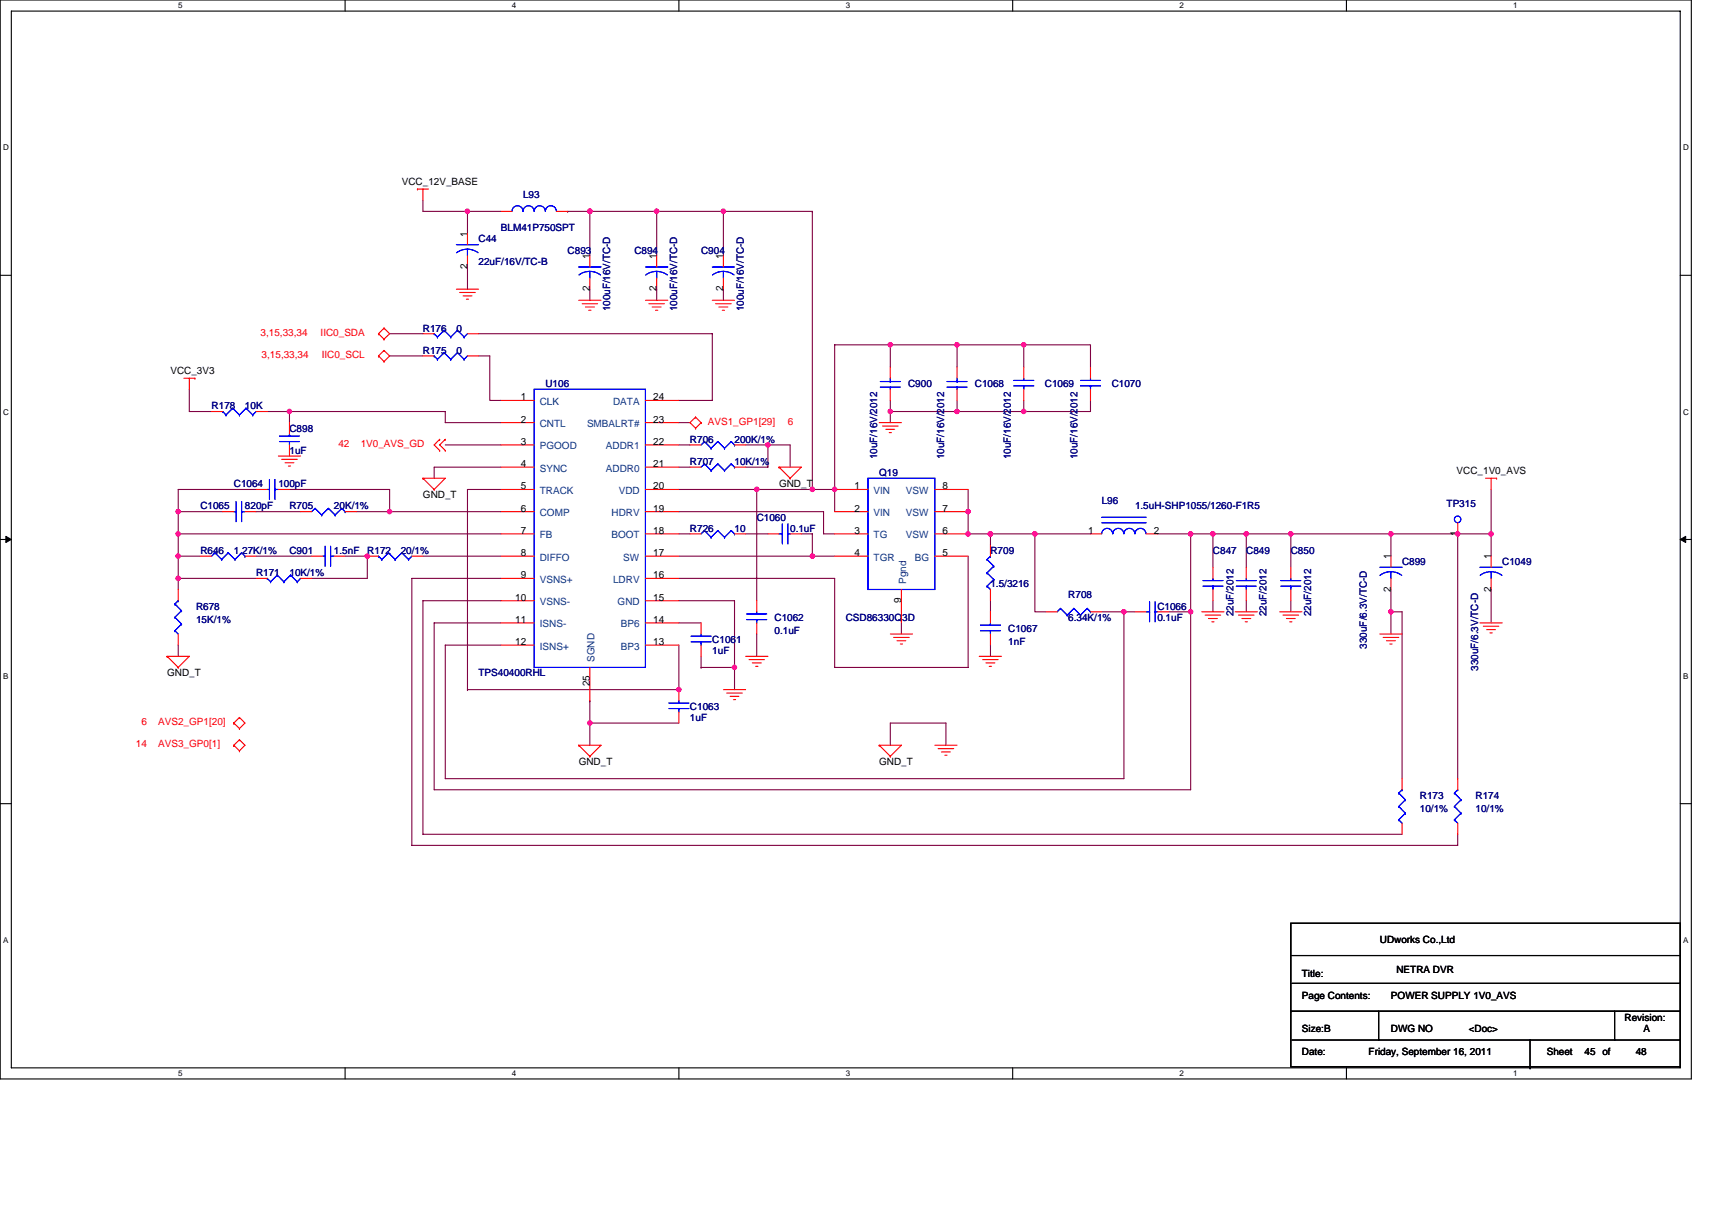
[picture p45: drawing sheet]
<svg xmlns="http://www.w3.org/2000/svg" width="297mm" height="210mm" viewBox="0 0 297 210" stroke-linecap="round" stroke-linejoin="round" font-family="sans-serif">
<defs><g id="words">
<g font-size="1.7">
<text x="69.7" y="32">VCC_12V_BASE</text>
<text x="81.1" y="41.1" transform="rotate(-90 81.1 41.1)">1</text>
<text x="81.1" y="46.7" transform="rotate(-90 81.1 46.7)">2</text>
<text x="102.3" y="45" transform="rotate(-90 102.3 45)">1</text>
<text x="113.9" y="45" transform="rotate(-90 113.9 45)">1</text>
<text x="125.5" y="45" transform="rotate(-90 125.5 45)">1</text>
<text x="102.3" y="50.6" transform="rotate(-90 102.3 50.6)">2</text>
<text x="113.9" y="50.6" transform="rotate(-90 113.9 50.6)">2</text>
<text x="125.5" y="50.6" transform="rotate(-90 125.5 50.6)">2</text>
<text x="29.6" y="64.9">VCC_3V3</text>
<text x="90.4" y="69.5">1</text>
<text x="113.3" y="69.5">24</text>
<text x="90.4" y="73.3">2</text>
<text x="90.4" y="77.2">3</text>
<text x="113.3" y="77.2">22</text>
<text x="113.3" y="73.3">23</text>
<text x="90.4" y="81">4</text>
<text x="113.3" y="81">21</text>
<text x="252.7" y="82.2">VCC_1V0_AVS</text>
<text x="73.4" y="86.5">GND_T</text>
<text x="90.4" y="84.9">5</text>
<text x="90.4" y="88.8">6</text>
<text x="113.3" y="88.8">19</text>
<text x="113.3" y="84.9">20</text>
<text x="135.2" y="84.5">GND_T</text>
<text x="148.3" y="84.9">1</text>
<text x="148.3" y="88.8">2</text>
<text x="163.6" y="88.8">7</text>
<text x="163.6" y="84.9">8</text>
<text x="90.4" y="92.6">7</text>
<text x="113.3" y="92.6">18</text>
<text x="148.3" y="92.6">3</text>
<text x="163.6" y="92.6">6</text>
<text x="188.8" y="92.6">1</text>
<text x="200.2" y="92.6">2</text>
<text x="252.9" y="93" transform="rotate(-90 252.9 93)">1</text>
<text x="90.4" y="96.5">8</text>
<text x="90.4" y="100.4">9</text>
<text x="113.3" y="100.4">16</text>
<text x="113.3" y="96.5">17</text>
<text x="148.3" y="96.5">4</text>
<text x="163.6" y="96.5">5</text>
<text x="241.3" y="97.1" transform="rotate(-90 241.3 97.1)">1</text>
<text x="258.7" y="97.1" transform="rotate(-90 258.7 97.1)">1</text>
<text x="89.4" y="104.2">10</text>
<text x="113.3" y="104.2">15</text>
<text x="156.4" y="104.6" transform="rotate(-90 156.4 104.6)">9</text>
<text x="241.3" y="102.7" transform="rotate(-90 241.3 102.7)">2</text>
<text x="258.7" y="102.7" transform="rotate(-90 258.7 102.7)">2</text>
<text x="89.4" y="108.1">11</text>
<text x="89.4" y="111.9">12</text>
<text x="113.3" y="111.9">13</text>
<text x="113.3" y="108.1">14</text>
<text x="29" y="117.4">GND_T</text>
<text x="102.3" y="119.1" transform="rotate(-90 102.3 119.1)">25</text>
<text x="100.4" y="132.8">GND_T</text>
<text x="152.5" y="132.8">GND_T</text>
<text x="239.4" y="163.7">UDworks Co.,Ltd</text>
<text x="225.9" y="169.5">Title:</text>
<text x="225.9" y="173.4">Page Contents:</text>
<text x="241.3" y="173.4">POWER SUPPLY 1V0_AVS</text>
<text x="242.3" y="168.9">NETRA DVR</text>
<text x="225.9" y="179.1">Size:B</text>
<text x="241.3" y="179.1">DWG NO</text>
<text x="254.8" y="179.1">&lt;Doc&gt;</text>
<text x="281.9" y="177.2">Revision:</text>
<text x="285.2" y="179.1">A</text>
<text x="225.9" y="183">Date:</text>
<text x="237.5" y="183">Friday, September 16, 2011</text>
<text x="268.4" y="183">Sheet</text>
<text x="274.9" y="183">45 of</text>
<text x="283.8" y="183">48</text>
</g>
<g font-size="1.7" fill="#000080">
<text x="90.8" y="34.4">L93</text>
<text x="86.9" y="40.2">BLM41P750SPT</text>
<text x="83" y="42.1">C44</text>
<text x="83" y="45.9">22uF/16V/TC-B</text>
<text x="98.5" y="44">C893</text>
<text x="110.1" y="44">C894</text>
<text x="121.6" y="44">C904</text>
<text x="73.4" y="57.5">R176</text>
<text x="79.2" y="57.5">0</text>
<text x="105.9" y="54" transform="rotate(-90 105.9 54)">100uF/16V/TC-D</text>
<text x="117.5" y="54" transform="rotate(-90 117.5 54)">100uF/16V/TC-D</text>
<text x="129" y="54" transform="rotate(-90 129 54)">100uF/16V/TC-D</text>
<text x="73.4" y="61.4">R175</text>
<text x="79.2" y="61.4">0</text>
<text x="36.7" y="71">R178</text>
<text x="42.5" y="71">10K</text>
<text x="94.6" y="67.2">U106</text>
<text x="157.6" y="67.2">C900</text>
<text x="169.1" y="67.2">C1068</text>
<text x="181.3" y="67.2">C1069</text>
<text x="192.9" y="67.2">C1070</text>
<text x="50.2" y="74.9">C898</text>
<text x="119.7" y="76.8">R706</text>
<text x="127.4" y="76.8">200K/1%</text>
<text x="50.2" y="78.8">1uF</text>
<text x="119.7" y="80.7">R707</text>
<text x="127.4" y="80.7">10K/1%</text>
<text x="152.2" y="79.7" transform="rotate(-90 152.2 79.7)">10uF/16V/2012</text>
<text x="152.5" y="82.6">Q19</text>
<text x="163.8" y="79.7" transform="rotate(-90 163.8 79.7)">10uF/16V/2012</text>
<text x="175.4" y="79.7" transform="rotate(-90 175.4 79.7)">10uF/16V/2012</text>
<text x="187" y="79.7" transform="rotate(-90 187 79.7)">10uF/16V/2012</text>
<text x="34.8" y="88.4">C1065</text>
<text x="40.6" y="84.5">C1064</text>
<text x="42.5" y="88.4">820pF</text>
<text x="48.3" y="84.5">100pF</text>
<text x="50.2" y="88.4">R705</text>
<text x="57.9" y="88.4">20K/1%</text>
<text x="191.2" y="87.4">L96</text>
<text x="196.9" y="88.4">1.5uH-SHP1055/1260-F1R5</text>
<text x="251" y="88">TP315</text>
<text x="119.7" y="92.3">R726</text>
<text x="127.4" y="92.3">10</text>
<text x="131.3" y="90.3">C1060</text>
<text x="137.1" y="92.3">0.1uF</text>
<text x="34.8" y="96.1">R646</text>
<text x="40.6" y="96.1">1.27K/1%</text>
<text x="44.4" y="100">R171</text>
<text x="50.2" y="100">10K/1%</text>
<text x="50.2" y="96.1">C901</text>
<text x="57.9" y="96.1">1.5nF</text>
<text x="63.7" y="96.1">R172</text>
<text x="69.5" y="96.1">20/1%</text>
<text x="171.8" y="96.1">R709</text>
<text x="171.8" y="101.9">1.5/3216</text>
<text x="210.5" y="96.1">C847</text>
<text x="216.2" y="96.1">C849</text>
<text x="224" y="96.1">C850</text>
<text x="243.3" y="98.1">C899</text>
<text x="260.6" y="98.1">C1049</text>
<text x="34" y="105.8">R678</text>
<text x="134.4" y="107.7">C1062</text>
<text x="146.7" y="107.7">CSD86330Q3D</text>
<text x="185.4" y="103.8">R708</text>
<text x="185.4" y="107.7">6.34K/1%</text>
<text x="200.8" y="105.8">C1066</text>
<text x="200.8" y="107.7">0.1uF</text>
<text x="214" y="106.9" transform="rotate(-90 214 106.9)">22uF/2012</text>
<text x="219.8" y="106.9" transform="rotate(-90 219.8 106.9)">22uF/2012</text>
<text x="227.5" y="106.9" transform="rotate(-90 227.5 106.9)">22uF/2012</text>
<text x="34" y="108.1">15K/1%</text>
<text x="123.6" y="111.6">C1061</text>
<text x="123.6" y="113.5">1uF</text>
<text x="134.4" y="110">0.1uF</text>
<text x="174.9" y="109.6">C1067</text>
<text x="174.9" y="112">1nF</text>
<text x="237.1" y="112.5" transform="rotate(-90 237.1 112.5)">330uF/6.3V/TC-D</text>
<text x="83" y="117.4">TPS40400RHL</text>
<text x="256.5" y="116.4" transform="rotate(-90 256.5 116.4)">330uF/6.3V/TC-D</text>
<text x="119.7" y="123.1">C1063</text>
<text x="119.7" y="125.1">1uF</text>
<text x="246.4" y="138.6">R173</text>
<text x="246.4" y="140.9">10/1%</text>
<text x="256" y="138.6">R174</text>
<text x="256" y="140.9">10/1%</text>
</g>
<g font-size="1.7" fill="#f00">
<text x="45.2" y="58.3">3,15,33,34</text>
<text x="55.6" y="58.3">IIC0_SDA</text>
<text x="45.4" y="62.1">3,15,33,34</text>
<text x="55.8" y="62.1">IIC0_SCL</text>
<text x="58.7" y="77.6">42</text>
<text x="62.6" y="77.6">1V0_AVS_GD</text>
<text x="122.8" y="73.7">AVS1_GP1[29]</text>
<text x="136.7" y="73.7">6</text>
<text x="24.6" y="125.9">6</text>
<text x="27.4" y="125.9">AVS2_GP1[20]</text>
<text x="23.6" y="129.7">14</text>
<text x="27.4" y="129.7">AVS3_GP0[1]</text>
</g>
<g font-size="1.7" fill="#004080">
<text x="93.7" y="70.3">CLK</text>
<text x="106.4" y="70.3">DATA</text>
<text x="93.7" y="74.1">CNTL</text>
<text x="93.7" y="78">PGOOD</text>
<text x="101.9" y="74.1">SMBALRT#</text>
<text x="105.1" y="78">ADDR1</text>
<text x="93.7" y="81.9">SYNC</text>
<text x="105.1" y="81.9">ADDR0</text>
<text x="93.7" y="85.7">TRACK</text>
<text x="93.7" y="89.6">COMP</text>
<text x="106.1" y="89.6">HDRV</text>
<text x="107.4" y="85.7">VDD</text>
<text x="151.6" y="85.7">VIN</text>
<text x="151.6" y="89.6">VIN</text>
<text x="157.2" y="89.6">VSW</text>
<text x="157.2" y="85.7">VSW</text>
<text x="93.7" y="93.4">FB</text>
<text x="106.1" y="93.4">BOOT</text>
<text x="151.6" y="93.4">TG</text>
<text x="157.2" y="93.4">VSW</text>
<text x="93.7" y="97.3">DIFFO</text>
<text x="93.7" y="101.2">VSNS+</text>
<text x="106.4" y="101.2">LDRV</text>
<text x="108.1" y="97.3">SW</text>
<text x="151.6" y="97.3">TGR</text>
<text x="157.2" y="101.3" transform="rotate(-90 157.2 101.3)">Pgnd</text>
<text x="158.7" y="97.3">BG</text>
<text x="93.7" y="105">VSNS-</text>
<text x="107.2" y="105">GND</text>
<text x="93.7" y="108.9">ISNS-</text>
<text x="93.7" y="112.7">ISNS+</text>
<text x="107.7" y="112.7">BP3</text>
<text x="107.7" y="108.9">BP6</text>
<text x="103.1" y="114.9" transform="rotate(-90 103.1 114.9)">SGND</text>
</g>
<g font-size="1.4">
<text x="30.9" y="1.5">5</text>
<text x="88.8" y="1.5">4</text>
<text x="146.7" y="1.5">3</text>
<text x="204.7" y="1.5">2</text>
<text x="262.6" y="1.5">1</text>
<text x=".5" y="26.1">D</text>
<text x="292" y="26.1">D</text>
<text x=".5" y="71.9">C</text>
<text x="292" y="71.9">C</text>
<text x=".5" y="117.8">B</text>
<text x="292" y="117.8">B</text>
<text x=".5" y="163.6">A</text>
<text x="292" y="163.6">A</text>
<text x="30.9" y="186.8">5</text>
<text x="88.8" y="186.8">4</text>
<text x="146.7" y="186.8">3</text>
<text x="204.7" y="186.8">2</text>
<text x="262.6" y="186.8">1</text>
</g>
</g></defs>
<path d="M0 0h293.5v187.2h-293.5zM2 1.9h289.5v183.4h-289.5z" fill="none" stroke="#000" stroke-width=".19"/>
<g fill="#fff">
<path d="M30.9 .2h.8v1.6h-.8z"/>
<path d="M30.9 185.5h.8v1.6h-.8z"/>
</g>
<path d="M59.9 0v1.9M59.9 185.3v1.9" fill="none" stroke="#000" stroke-width=".19"/>
<g fill="#fff">
<path d="M88.8 .2h.8v1.6h-.8z"/>
<path d="M88.8 185.5h.8v1.6h-.8z"/>
</g>
<path d="M117.8 0v1.9M117.8 185.3v1.9" fill="none" stroke="#000" stroke-width=".19"/>
<g fill="#fff">
<path d="M146.7 .2h.8v1.6h-.8z"/>
<path d="M146.7 185.5h.8v1.6h-.8z"/>
</g>
<path d="M175.7 0v1.9M175.7 185.3v1.9" fill="none" stroke="#000" stroke-width=".19"/>
<g fill="#fff">
<path d="M204.7 .2h.7v1.6h-.7z"/>
<path d="M204.7 185.5h.7v1.6h-.7z"/>
</g>
<path d="M233.6 0v1.9M233.6 185.3v1.9" fill="none" stroke="#000" stroke-width=".19"/>
<g fill="#fff">
<path d="M262.6 .2h.7v1.6h-.7z"/>
<path d="M262.6 185.5h.7v1.6h-.7z"/>
<path d="M.5 24.8h1v1.6h-1z"/>
<path d="M292 24.8h1v1.6h-1z"/>
<path d="M.5 70.7h1v1.5h-1z"/>
<path d="M292 70.7h1v1.5h-1z"/>
</g>
<path d="M0 47.8h2M291.5 47.8h2" fill="none" stroke="#000" stroke-width=".19"/>
<g fill="#fff">
<path d="M.5 116.5h.9v1.6h-.9z"/>
<path d="M292 116.5h.9v1.6h-.9z"/>
</g>
<path d="M0 93.6h2M291.5 93.6h2" fill="none" stroke="#000" stroke-width=".19"/>
<path d="M1 93.1l1 .5-1 .5zM291.5 93.6l1-.5v1z" fill="#000" stroke="#000" stroke-width=".17"/>
<g fill="#fff">
<path d="M.5 162.4h.9v1.5h-.9z"/>
<path d="M292 162.4h.9v1.5h-.9z"/>
</g>
<path d="M0 139.5h2M291.5 139.5h2M224 160.2h67.5v24.9h-67.5zM224 165.8h67.5M224 175.5h.1M224 175.5h67.5M224.2 170.6h67.3M239.2 175.5v5M280.1 175.5v5M224.2 180.5h67.3M265.5 185.3h.1M265.5 180.5v4.8" fill="none" stroke="#000" stroke-width=".19"/>
<g fill="none" stroke="#800040" stroke-width=".19">
<path d="M73.4 34.7v2h7.7M81.1 36.7h.1M81.1 36.7h5.8M81.1 36.7v3.8M98.5 36.7h.1M98.5 36.7h15.4M102.3 36.7v7.7M102.3 36.7h.1M113.9 36.7v7.7M113.9 36.7h11.6M125.5 36.7h15.4M125.5 36.7h.1"/>
<path d="M125.5 36.7v7.7M140.9 36.7h.1M140.9 36.7v48.2M67.6 57.9h5.8M81.1 46.3v3.9M83 57.9h40.6v11.6h-5.8M102.3 50.2v1.9M113.9 50.2v1.9M125.5 50.2v1.9M154.5 59.8h.1M154.5 59.8h11.5M154.5 59.8h-9.7v25.1"/>
<path d="M154.5 59.8v3.9M166 59.8h.1M166 59.8h23.2v3.9M166 59.8v3.9M177.6 59.8h.1M177.6 59.8v3.9M32.8 67.6v3.8h3.9M46.4 71.4h3.8v1.9M50.2 71.4h27.1v1.9h9.6M50.2 71.4h.1M67.6 61.8h5.8M77.3 77.2h9.6"/>
<path d="M83 61.8h2v7.7h1.9M117.8 77.2h1.9M117.8 73.3h1.9M129.4 77.2h3.8M133.2 77.2h3.9v3.9M133.2 77.2v3.9h-3.8M133.2 77.2h.1M154.5 71.4h.1M154.5 69.5v1.9h11.5M154.5 71.4v1.9M166 69.5v1.9M166 71.4h.1"/>
<path d="M166 71.4h11.6M177.6 69.5v1.9M189.2 69.5v1.9h-11.6M30.9 92.6h.1M30.9 88.8h.1M30.9 88.8h7.7M30.9 92.6v3.9h3.9M30.9 96.5h.1M30.9 92.6h56M30.9 88.8v3.8M30.9 96.5v5.8M44.4 96.5h9.7"/>
<path d="M44.4 84.9h-13.5v3.9M44.4 88.8h7.8M50.2 84.9h17.4v3.9M59.9 96.5h3.8M61.8 88.8h5.8M63.7 96.5h.1M63.7 96.5v3.9h-9.6M67.6 88.8h.1M67.6 88.8h19.3M73.4 96.5h13.5M86.9 84.9h-5.8v34.8M86.9 81.1h-11.6v1.9"/>
<path d="M117.8 96.5h23.1M117.8 88.8h25.1v3.8h1.9M117.8 81.1h1.9M117.8 84.9h13.5M117.8 92.6h1.9M129.4 92.6h3.8M131.3 84.9h.1M131.3 84.9h9.6M131.3 84.9v19.3M139 92.6h1.9v3.9M140.9 96.5h.1M140.9 84.9h3.9"/>
<path d="M140.9 96.5h3.9M144.8 84.9h.1M144.8 84.9v3.9M168 88.8h.1M168 96.5v19.3h-23.2v-15.4h-27M168 92.6h.1M168 84.9v3.9M168 88.8v3.8M168 92.6h21.2M171.8 92.6v2M171.8 92.6h.1M179.6 92.6v13.6h1.9"/>
<path d="M179.6 92.6h.1M200.8 92.6h5.8M206.6 92.6h.1M206.6 92.6h3.9M206.6 92.6v13.6M210.5 92.6h.1M210.5 92.6h5.7M210.5 92.6v5.8M216.2 92.6h.1M216.2 92.6h7.8M216.2 92.6v5.8M224 92.6h17.3"/>
<path d="M224 92.6h.1M224 92.6v5.8M241.3 92.6h.1M241.3 92.6h11.6M241.3 92.6v3.9M252.9 92.6h.1M252.9 92.6h5.8M252.9 92.6v42.5M258.7 92.6h.1M258.7 84.9v7.7M258.7 92.6v3.9M30.9 100.4h13.5"/>
<path d="M30.9 100.4h.1M30.9 112v1.9M81.1 119.7h.1M86.9 104.2h-13.5v40.6h169.9M86.9 100.4h-15.4v46.3h181.4v-1.9M117.8 108.1h3.8M117.8 104.2h9.6v11.6M117.8 112v7.7h-36.7M121.6 115.8h.1M121.6 113.9v1.9M121.6 115.8h5.8M127.4 115.8v3.9"/>
<path d="M131.3 110v3.9M156.4 108.1v1.9M171.8 112v1.9M171.8 104.2v2M191.2 106.2h3.8M195 106.2h.1M195 106.2v28.9h-117.7v-23.1h9.6M195 106.2h1.9M202.7 106.2h3.9M206.6 106.2v30.9h-131.3v-29h11.6M210.5 104.2v2M216.2 104.2v2"/>
<path d="M224 104.2v2M241.3 106.2h2v28.9M241.3 106.2h.1M241.3 102.3v3.9M241.3 106.2v3.8M258.7 102.3v5.8M102.3 121.6v3.9h15.5M102.3 121.6h.1M102.3 125.5v3.8M154.5 129.3v-3.8h9.6v3.8"/>
</g>
<g fill="#f0f" stroke="#f0f" stroke-width=".19">
<circle cx="258.7" cy="92.6" r=".38"/>
<circle cx="102.3" cy="36.7" r=".38"/>
<circle cx="113.9" cy="36.7" r=".38"/>
<circle cx="140.9" cy="96.5" r=".38"/>
<circle cx="144.8" cy="84.9" r=".38"/>
<circle cx="168" cy="88.8" r=".38"/>
<circle cx="131.3" cy="84.9" r=".38"/>
<circle cx="127.4" cy="115.8" r=".38"/>
<circle cx="102.3" cy="125.5" r=".38"/>
<circle cx="30.9" cy="92.6" r=".38"/>
<circle cx="30.9" cy="88.8" r=".38"/>
<circle cx="67.6" cy="88.8" r=".38"/>
<circle cx="63.7" cy="96.5" r=".38"/>
<circle cx="30.9" cy="100.4" r=".38"/>
<circle cx="30.9" cy="96.5" r=".38"/>
<circle cx="117.8" cy="119.7" r=".38"/>
<circle cx="133.2" cy="77.2" r=".38"/>
<circle cx="171.8" cy="92.6" r=".38"/>
<circle cx="168" cy="92.6" r=".38"/>
<circle cx="195" cy="106.2" r=".38"/>
<circle cx="206.6" cy="106.2" r=".38"/>
<circle cx="179.6" cy="92.6" r=".38"/>
<circle cx="241.3" cy="106.2" r=".37"/>
<circle cx="252.9" cy="92.6" r=".38"/>
<circle cx="154.5" cy="71.4" r=".38"/>
<circle cx="154.5" cy="59.8" r=".38"/>
<circle cx="177.6" cy="71.4" r=".38"/>
<circle cx="166" cy="71.4" r=".38"/>
<circle cx="177.6" cy="59.8" r=".38"/>
<circle cx="166" cy="59.8" r=".38"/>
<circle cx="140.9" cy="84.9" r=".38"/>
<circle cx="81.1" cy="36.7" r=".38"/>
<circle cx="125.5" cy="36.7" r=".38"/>
<circle cx="50.2" cy="71.4" r=".38"/>
<circle cx="241.3" cy="92.6" r=".38"/>
<circle cx="210.4" cy="92.6" r=".38"/>
<circle cx="206.6" cy="92.6" r=".38"/>
<circle cx="216.2" cy="92.6" r=".38"/>
<circle cx="223.9" cy="92.6" r=".38"/>
</g>
<g fill="none" stroke="#f00" stroke-width=".19">
<path d="M72.4 32.8h.1M72.4 32.8h2M73.4 32.8v1.9M86.9 36.7h1.9M96.6 36.7h1.9M65.7 57.9h.1M65.7 57.9l.9 1M66.6 56.9h.1M66.6 58.9h.1M66.6 56.9l1 1-1 1M66.6 56.9l-.9 1M73.4 57.9h1.9"/>
<path d="M79.2 50.2h3.8M79.8 50.8h2.7M80.3 51.4h1.6M80.9 51.9h.4M81.1 57.9h1.9M81.1 40.5v2M81.1 44.4v1.9M100.4 52.1h3.9M101 52.7h2.7M101.6 53.3h1.5M102.1 53.8h.4M102.3 44.4v1.9"/>
<path d="M102.3 48.3v1.9M112 52.1h3.9M112.6 52.7h2.7M113.2 53.3h1.5M113.7 53.8h.4M113.9 44.4v1.9M113.9 48.3v1.9M123.6 52.1h3.8M124.2 52.7h2.7M124.7 53.3h1.6M125.3 53.8h.4M125.5 44.4v1.9"/>
<path d="M125.5 48.3v1.9M31.9 65.6h1.9M32.8 65.6v2M33.8 65.6h.1M36.7 71.4h1.9M44.4 71.4h2M48.3 79.1h3.9M48.9 79.7h2.7M50.2 73.3v2M50.2 77.2v1.9M65.7 61.8h.1M65.7 61.8l.9 .9"/>
<path d="M66.6 60.8h.1M66.6 62.7h.1M66.6 60.8l1 1-1 .9M66.6 60.8l-.9 1M73.4 61.8h1.9M76.3 78.2h.1M76.3 76.2h.1M76.3 76.2l-1 1 1 1M77.3 78.2h.1M77.3 76.2h.1M77.3 76.2l-1 1 1 1M81.1 61.8h1.9"/>
<path d="M86.9 69.5h5.8M86.9 73.3h5.8M86.9 77.2h5.8M112 69.5h5.8M112 73.3h5.8M112 77.2h5.8M119.7 77.2h1.9M120.7 72.4h.1M120.7 74.3h.1M120.7 72.4l-1 .9 1 1M120.7 72.4l.9 .9M121.6 73.3h.1"/>
<path d="M121.6 73.3l-.9 1M127.4 77.2h2M152.5 73.3h3.9M153.1 73.9h2.7M153.7 74.5h1.5M154.3 75.1h.4M154.5 63.7v1.9M154.5 67.6v1.9M166 63.7v1.9M166 67.6v1.9M177.6 63.7v1.9M177.6 67.6v1.9"/>
<path d="M189.2 63.7v1.9M189.2 67.6v1.9M34.8 96.5h1.9M38.6 88.8h2M42.5 96.5h1.9M42.5 88.8h1.9M44.4 84.9h2M48.3 84.9h1.9M49.5 80.3h1.5M50 80.9h.4M52.2 88.8h1.9M54.1 96.5h1.9"/>
<path d="M58 96.5h1.9M59.9 88.8h1.9M63.7 96.5h2M71.5 96.5h1.9M73.4 83h3.9l-2 1.9M73.4 83h.1M73.4 83l1.9 1.9M75.3 84.9h.1M86.9 84.9h5.8M86.9 81.1h5.8M86.9 96.5h5.8M86.9 92.6h5.8"/>
<path d="M86.9 88.8h5.8M112 84.9h5.8M112 81.1h5.8M112 96.5h5.8M112 92.6h5.8M112 88.8h5.8M119.7 81.1h1.9M119.7 92.6h1.9M127.4 81.1h2M127.4 92.6h2M133.2 92.6h2M135.2 81.1h3.8l-1.9 1.9"/>
<path d="M135.2 81.1h.1M135.2 81.1l1.9 1.9M137.1 83h.1M137.1 92.6h1.9M144.8 84.9h5.8M144.8 96.5h5.8M144.8 92.6h5.8M144.8 88.8h5.8M162.2 84.9h5.8M162.2 96.5h5.8M162.2 92.6h5.8M162.2 88.8h5.8"/>
<path d="M171.8 94.6v1.9M189.2 92.6h2M198.9 92.6h1.9M210.5 98.4v2M216.2 98.4v2M224 98.4v2M241.3 96.5v1.9M252.9 90.7v1.9M257.7 83h2M258.7 83v1.9M258.7 96.5v1.9M259.7 83h.1"/>
<path d="M29 113.9h3.8l-1.9 1.9M29 113.9h.1M29 113.9l1.9 1.9M30.9 115.8h.1M30.9 102.3v1.9M30.9 110v2M44.4 100.4h2M52.2 100.4h1.9M86.9 100.4h5.8M86.9 104.2h5.8M86.9 108.1h5.8M86.9 112h5.8"/>
<path d="M102.3 115.8v5.8M112 100.4h5.8M112 104.2h5.8M112 108.1h5.8M112 112h5.8M117.8 119.7v1.9M121.6 108.1v1.9M121.6 112v1.9M125.5 119.7h3.9M129.4 113.9h3.8M130 114.5h2.6M130.5 115h1.6"/>
<path d="M131.1 115.6h.4M131.3 104.2v2M131.3 108.1v1.9M154.5 110h3.8M155 110.6h2.8M155.6 111.2h1.6M156.2 111.8h.4M156.4 102.3v5.8M169.9 113.9h3.9M170.5 114.5h2.7M171.1 115h1.5M171.6 115.6h.4"/>
<path d="M171.8 102.3v1.9M171.8 106.2v1.9M171.8 110v2M181.5 106.2h1.9M189.2 106.2h2M196.9 106.2h2M200.8 106.2h1.9M208.5 106.2h3.9M209.1 106.7h2.7M209.7 107.3h1.5M210.2 107.9h.4M210.5 102.3v1.9"/>
<path d="M214.3 106.2h3.9M214.9 106.7h2.7M215.5 107.3h1.5M216 107.9h.4M216.2 102.3v1.9M222 106.2h3.9M222.6 106.7h2.7M223.2 107.3h1.5M223.8 107.9h.4M224 102.3v1.9M239.4 110h3.9M240 110.6h2.7"/>
<path d="M240.6 111.2h1.5M241.1 111.8h.4M241.3 100.4v1.9M256.8 108.1h3.8M257.4 108.7h2.7M257.9 109.3h1.6M258.5 109.8h.4M258.7 100.4v1.9M40.6 125.5h.1M40.6 129.3h.1M40.6 125.5l.9 .9M40.6 129.3l.9 1"/>
<path d="M41.5 124.5h.1M41.5 126.4h.1M41.5 128.4h.1M41.5 130.3h.1M41.5 124.5l1 1-1 .9M41.5 124.5l-.9 1M41.5 128.4l1 .9-1 1M41.5 128.4l-.9 .9M100.4 129.3h3.9l-2 2M100.4 129.3h.1M100.4 129.3l1.9 2M102.3 131.3h.1"/>
<path d="M117.8 123.5v2M126.1 120.3h2.7M126.7 120.8h1.5M127.3 121.4h.3M152.5 129.3h3.9l-1.9 2M152.5 129.3h.1M152.5 129.3l2 2M154.5 131.3h.1M162.2 129.3h3.8M162.8 129.9h2.7M163.3 130.5h1.6M163.9 131.1h.4"/>
<path d="M243.3 135.1v2M252.9 135.1v2M243.3 142.9v1.9M252.9 142.9v1.9"/>
</g>
<g fill="none" stroke="#00f" stroke-width=".19">
<path d="M88.8 36.7a.95 .95 0 0 1 1-1 .95 .95 0 0 1 .9 1 .96 .96 0 0 1 1-1 .96 .96 0 0 1 1 1M92.7 36.7a.96 .96 0 0 1 .9-1 .96 .96 0 0 1 1 1M94.6 36.7a.95 .95 0 0 1 1-1 .95 .95 0 0 1 .9 1M75.3 57.9h.1M75.3 57.9l.6 .6M75.9 58.5h.1M77.1 57.3h.1M77.1 57.3l1.1 1.2M77.1 57.3l-1.2 1.2M78.2 58.5h.1M79.2 42.5h3.8M79.2 43.9a3.1 3.1 0 0 1 3.7 0"/>
<path d="M79.4 57.3h.1M79.4 57.3l1.1 1.2M79.4 57.3l-1.2 1.2M80.5 58.5h.1M81.1 43.2v1.2M81.1 57.9l-.6 .6M100.4 46.3h3.9M102.3 47.1l1.2 .2 .7 .4M102.3 47.1l-1.2 .2-.6 .4M102.3 47.1v1.2M112 46.3h3.9M113.9 47.1v1.2"/>
<path d="M115.8 47.7a3.1 3.1 0 0 0-3.8 0M123.6 46.3h3.8M123.6 47.7a3.1 3.1 0 0 1 3.8 0M125.5 47.1v1.2M38.6 71.4h.1M38.6 71.4l.6 .6M39.2 72h.1M40.4 70.8h.1M40.4 70.8l1.1 1.2M40.4 70.8l-1.2 1.2M41.5 72h.1M42.7 70.8h.1"/>
<path d="M42.7 70.8l1.2 1.2M42.7 70.8l-1.2 1.2M43.9 72h.1M44.4 71.4l-.5 .6M48.5 76.6h3.5M48.5 75.7h3.5M50.2 75.3v.4M50.2 76.6h.1M50.2 76.6v.6M75.3 61.8h.1M75.3 61.8l.6 .6M75.9 62.4h.1"/>
<path d="M77.1 61.2h.1M77.1 61.2l1.1 1.2M77.1 61.2l-1.2 1.2M78.2 62.4h.1M79.4 61.2h.1M79.4 61.2l1.1 1.2M79.4 61.2l-1.2 1.2M80.5 62.4h.1M81.1 61.8l-.6 .6M92.7 67.6h19.3v48.2h-19.3zM122.2 76.6h.1M122.2 76.6l-.6 .6"/>
<path d="M122.2 76.6l1.2 1.2M123.4 77.8h.1M124.5 76.6h.1M124.5 76.6l-1.1 1.2M124.5 76.6l1.2 1.2M125.7 77.8h.1M126.9 76.6h.1M126.9 76.6l-1.2 1.2M126.9 76.6l.5 .6M127.4 77.2h.1M152.7 66.2h3.5M152.7 67.2h3.5"/>
<path d="M154.5 67.2v.4M154.5 66.2h.1M154.5 65.6v.6M164.3 66.2h3.5M164.3 67.2h3.5M166 67.2v.4M166 66.2h.1M166 65.6v.6M175.9 67h3.5M175.9 66h3.5M177.6 65.6v.4M177.6 67h.1"/>
<path d="M177.6 67v.6M187.5 67h3.4M187.5 66h3.4M189.2 65.6v.4M189.2 67h.1M189.2 67v.6M37.3 95.9h.1M37.3 95.9l-.6 .6M37.3 95.9l1.2 1.2M38.5 97.1h.1M39.6 95.9h.1M39.6 95.9l-1.1 1.2"/>
<path d="M39.6 95.9l1.2 1.2M40.6 88.8h.4M40.8 97.1h.1M41 87.1v3.4M41.9 95.9h.1M41.9 87.1v3.4M41.9 88.8h.1M41.9 95.9l-1.1 1.2M41.9 95.9l.6 .6M41.9 88.8h.6M42.5 96.5h.1M46.4 84.9h.4"/>
<path d="M46.8 83.2v3.5M47.7 83.2v3.5M47.7 84.9h.1M47.7 84.9h.6M48.1 99.8h.1M48.1 99.8l1.2 1.2M48.1 99.8l-1.2 1.2M50.4 99.8h.1M50.4 99.8l1.2 1.2M50.4 99.8l-1.1 1.2M54.7 88.2h.1M54.7 88.2l-.6 .6"/>
<path d="M54.7 88.2l1.1 1.2M55.8 89.4h.1M56 96.5h.4M56.4 94.8v3.5M57 88.2h.1M57 88.2l-1.2 1.2M57 88.2l1.1 1.2M57.4 94.8v3.5M57.4 96.5h.1M57.4 96.5h.6M58.1 89.4h.1M59.3 88.2h.1"/>
<path d="M59.3 88.2l-1.2 1.2M59.3 88.2l.6 .6M59.9 88.8h.1M65.7 96.5h.1M65.7 96.5l.5 .6M66.2 97.1h.1M67.4 95.9h.1M67.4 95.9l1.2 1.2M67.4 95.9l-1.2 1.2M68.6 97.1h.1M69.7 95.9h.1M69.7 95.9l1.2 1.2"/>
<path d="M69.7 95.9l-1.1 1.2M70.9 97.1h.1M71.5 96.5l-.6 .6M122.2 80.5h.1M122.2 92.1h.1M122.2 80.5l-.6 .6M122.2 80.5l1.2 1.2M122.2 92.1l-.6 .5M122.2 92.1l1.2 1.1M123.4 81.7h.1M123.4 93.2h.1M124.5 80.5h.1"/>
<path d="M124.5 92.1h.1M124.5 80.5l-1.1 1.2M124.5 80.5l1.2 1.2M124.5 92.1l-1.1 1.1M124.5 92.1l1.2 1.1M125.7 81.7h.1M125.7 93.2h.1M126.9 80.5h.1M126.9 92.1h.1M126.9 80.5l-1.2 1.2M126.9 80.5l.5 .6M126.9 92.1l-1.2 1.1"/>
<path d="M126.9 92.1l.5 .5M127.4 81.1h.1M127.4 92.6h.1M135.2 92.6h.5M135.7 90.9v3.5M135.7 92.6h.1M136.7 92.6h.4M136.7 90.9v3.5M150.6 83h11.6v19.3h-11.6zM171.3 99.4h.1M171.3 97.1h.1M171.3 99.4l1.1 1.2"/>
<path d="M171.3 97.1l1.1 1.2M171.8 96.5h.1M171.8 96.5l-.5 .6M172.4 98.3h.1M172.4 98.3l-1.1 1.1M191.2 90.7h7.7M191.2 89.8h7.7M191.2 92.6a.95 .95 0 0 1 .9-.9 .95 .95 0 0 1 1 .9 .96 .96 0 0 1 .9-.9 .96 .96 0 0 1 1 .9M195 92.6a.95 .95 0 0 1 1-.9 .95 .95 0 0 1 .9 .9 .96 .96 0 0 1 1-.9 .96 .96 0 0 1 .9 .9M239.4 98.4h3.9M239.4 99.8a3.1 3.1 0 0 1 3.8 0M241.3 99.2v1.2"/>
<path d="M256.8 98.4h3.8M256.8 99.8a3.1 3.1 0 0 1 3.8 0M258.7 99.2v1.2M30.3 109.5h.1M30.3 107.1h.1M30.3 104.8h.1M30.3 109.5l.6 .5M30.3 107.1l1.2 1.2M30.3 104.8l1.2 1.2M30.9 104.2h.1M30.9 104.2l-.6 .6M31.5 108.3h.1"/>
<path d="M31.5 106h.1M31.5 108.3l-1.2 1.2M31.5 106l-1.2 1.1M46.4 100.4h.1M46.4 100.4l.5 .6M46.9 101h.1M49.3 101h.1M51.6 101h.1M52.2 100.4l-.6 .6M119.9 111.4h3.5M119.9 110.4h3.5M121.6 110v.4"/>
<path d="M121.6 111.4h.1M121.6 111.4v.6M129.6 107.5h3.4M129.6 106.6h3.4M131.3 106.2v.4M131.3 107.5h.1M131.3 107.5v.6M170.1 109.5h3.5M170.1 108.5h3.5M171.3 101.7h.1M171.3 101.7l.5 .6M171.8 108.1v.4"/>
<path d="M171.8 109.5h.1M171.8 109.5v.5M172.4 100.6h.1M172.4 100.6l-1.1 1.1M184 105.6h.1M184 105.6l-.6 .6M184 105.6l1.2 1.1M185.2 106.7h.1M186.3 105.6h.1M186.3 105.6l-1.1 1.1M186.3 105.6l1.2 1.1M187.5 106.7h.1"/>
<path d="M188.6 105.6h.1M188.6 105.6l-1.1 1.1M188.6 105.6l.6 .6M189.2 106.2h.1M198.9 106.2h.5M199.4 104.4v3.5M199.4 106.2h.1M200.4 106.2h.4M200.4 104.4v3.5M208.7 101.7h3.5M208.7 100.8h3.5M210.5 100.4v.4"/>
<path d="M210.5 101.7h.1M210.5 101.7v.6M214.5 101.7h3.5M214.5 100.8h3.5M216.2 100.4v.4M216.2 101.7h.1M216.2 101.7v.6M222.2 101.7h3.5M222.2 100.8h3.5M224 100.4v.4M224 101.7h.1M224 101.7v.6"/>
<path d="M116.1 123h3.4M116.1 122h3.4M117.8 121.6v.4M117.8 123h.1M117.8 123v.5M242.7 140h.1M242.7 137.6h.1M242.7 140l1.1 1.1M242.7 137.6l1.1 1.2M243.3 137.1h.1M243.3 137.1l-.6 .5M243.8 138.8h.1"/>
<path d="M243.8 138.8l-1.1 1.2M252.3 140h.1M252.3 137.6h.1M252.3 140l1.2 1.1M252.3 137.6l1.2 1.2M252.9 137.1h.1M252.9 137.1l-.6 .5M253.5 138.8h.1M253.5 138.8l-1.2 1.2M242.7 142.3h.1M242.7 142.3l.6 .6M243.8 141.1h.1"/>
<path d="M243.8 141.1l-1.1 1.2M252.3 142.3h.1M252.3 142.3l.6 .6M253.5 141.1h.1M253.5 141.1l-1.2 1.2"/>
<circle cx="252.9" cy="90.1" r=".57"/>
</g>
<use href="#words"/>
</svg>
